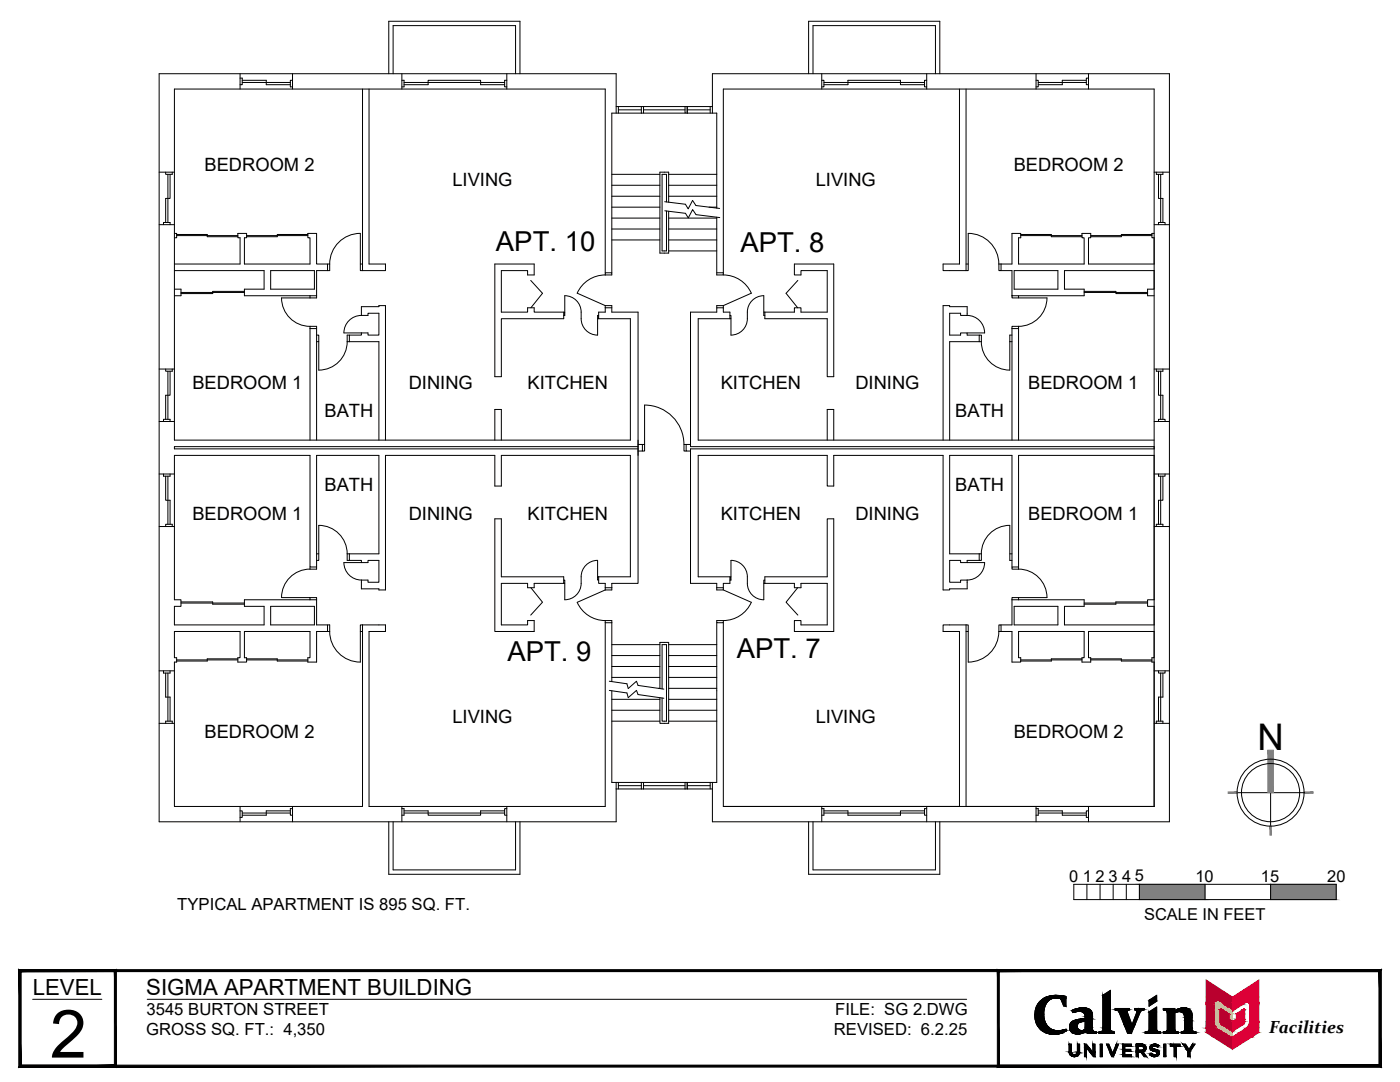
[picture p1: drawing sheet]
<svg xmlns="http://www.w3.org/2000/svg" width="279mm" height="216mm" viewBox="0 0 279 216" stroke-linecap="round" stroke-linejoin="round" font-family="sans-serif">
<defs><g id="words">
<text font-size="13.3" x="10" y="211">2</text>
<text font-size="7.3" x="251" y="149.7">N</text>
<g font-size="5.5">
<text x="99" y="50.1">APT. 10</text>
<text x="147.8" y="50.4">APT. 8</text>
<text x="101.3" y="132">APT. 9</text>
<text x="147" y="131.3">APT. 7</text>
</g>
<g font-size="4.4">
<text x="6.5" y="198.5">LEVEL</text>
<text x="29.2" y="198.5">SIGMA APARTMENT BUILDING</text>
</g>
<g font-size="3.7">
<text x="40.8" y="34.1">BEDROOM 2</text>
<text x="202.3" y="34.1">BEDROOM 2</text>
<text x="90.3" y="37.1">LIVING</text>
<text x="162.8" y="37.1">LIVING</text>
<text x="38.4" y="77.5">BEDROOM 1</text>
<text x="81.6" y="77.5">DINING</text>
<text x="105.3" y="77.5">KITCHEN</text>
<text x="143.8" y="77.5">KITCHEN</text>
<text x="170.7" y="77.5">DINING</text>
<text x="205.2" y="77.5">BEDROOM 1</text>
<text x="64.8" y="83.2">BATH</text>
<text x="190.6" y="83.2">BATH</text>
<text x="64.8" y="98.1">BATH</text>
<text x="190.6" y="98.1">BATH</text>
<text x="38.4" y="103.8">BEDROOM 1</text>
<text x="81.6" y="103.8">DINING</text>
<text x="105.3" y="103.8">KITCHEN</text>
<text x="143.8" y="103.8">KITCHEN</text>
<text x="170.7" y="103.8">DINING</text>
<text x="205.2" y="103.8">BEDROOM 1</text>
<text x="40.8" y="147.2">BEDROOM 2</text>
<text x="90.3" y="144.2">LIVING</text>
<text x="162.8" y="144.2">LIVING</text>
<text x="202.3" y="147.2">BEDROOM 2</text>
</g>
<text font-size="3.5" x="253.3" y="206.2">Facilities</text>
<g font-size="3.3">
<text x="213.4" y="175.9">0</text>
<text x="216.1" y="175.9">1</text>
<text x="218.7" y="175.9">2</text>
<text x="221.3" y="175.9">3</text>
<text x="223.9" y="175.9">4</text>
<text x="226.5" y="175.9">5</text>
<text x="238.6" y="175.9">10</text>
<text x="251.6" y="175.9">15</text>
<text x="264.9" y="175.9">20</text>
<text x="35.4" y="181.6">TYPICAL APARTMENT IS 895 SQ. FT.</text>
<text x="228.3" y="183.6">SCALE IN FEET</text>
<text x="29.2" y="202.5">3545 BURTON STREET</text>
<text x="166.7" y="202.5">FILE: SG 2.DWG</text>
<text x="29.2" y="206.6">GROSS SQ. FT.: 4,350</text>
<text x="166.4" y="206.6">REVISED: 6.2.25</text>
</g>
</g></defs>
<!-- layer: 0 -->
<g fill="none" stroke="#000" stroke-width=".2">
<path d="M246.9 158.2h13.4M253.6 158.2v6.6M214.3 176.5h52.4v3h-52.4zM216.9 176.5v3M219.5 176.5v3M222.2 176.5v3M224.8 176.5v3M227.4 176.5v3M240.5 176.5v3M253.6 176.5v3"/>
<circle cx="253.6" cy="158.2" r="6.7"/>
<circle cx="253.6" cy="158.2" r="5.8"/>
</g>
<g fill="#808080" stroke="#808080" stroke-width=".2">
<path d="M253 149.7v8.5h1.1zM253 149.7h1.1v8.5z"/>
<path d="M260.3 158v.3l1.8-.3zM260.3 158.3l1.8-.3v.3z"/>
<path d="M253.4 164.8l.3 1.8v-1.8zM253.4 164.8l.3 1.8h-.3z"/>
<path d="M245.1 158.3h1.8v-.3zM245.1 158h1.8l-1.8 .3z"/>
<path d="M253.6 176.5l13.1 3v-3zM253.6 176.5l13.1 3h-13.1z"/>
<path d="M227.4 176.5l13.1 3v-3zM227.4 176.5l13.1 3h-13.1z"/>
</g>
<!-- layer: A-WALL-FULL -->
<g fill="none" stroke="#000" stroke-width=".2">
<path d="M47.9 15.6h.4v1.3h-.4M47.9 14.7v3.1M48.3 16h4.8v.9h4.8M48.3 16.5h9.6M58.4 16h-.5v1.3h.5M58.4 14.7v3.1M72.3 17.8v36.2M73.6 17.8v34.9h3.3v1.3h-4.6M77.6 14.7v-10.5h26.2v10.5M78.5 14.7v-9.6h24.4v9.6M80.2 14.7v3.1M80.2 16h.4v1.3h-.4"/>
<path d="M80.6 16.9h4.8v-.9h10.5v.9h4.8M80.6 16.5h20.1M101.1 16h-.4v1.3h.4M101.1 14.7v3.1M161.4 14.7v-10.5h26.2v10.5M162.3 14.7v-9.6h24.4v9.6M164 16h.4v1.3h-.4M164 14.7v3.1M164.4 16.9h4.8v-.9h10.5v.9h4.8M164.4 16.5h20.1M184.9 16h-.4v1.3h.4M184.9 14.7v3.1"/>
<path d="M191.5 17.8v34.9h-3.3v1.3h4.6M192.8 17.8v36.2M206.8 16h.4v1.3h-.4M206.8 14.7v3.1M207.2 16.5h9.6M216.8 16h-4.8v.9h-4.8M217.2 15.6h-.4v1.3h.4M217.2 14.7v3.1M31.8 34.4h3M33.1 34.4v.4h1.3v-.4M33.5 34.8v9.6M33.9 34.8v4.8h-.8v4.8"/>
<path d="M122.1 34.8h9.6M122.1 39.2h9.6M122.1 37h9.6M123 22.6v-7.9h-91.2v149.3h91.2v-7.9M123 21.3h5.4v1.3h-.4M123.4 21.3v1.3M123.4 21.9h4.6M128 22.6h-5.9v31.8M128 21.3v1.3M133.4 34.8h9.6M133.4 39.2h9.6M133.4 37h9.6"/>
<path d="M136.7 21.3h.4v1.3h-.4zM137.1 22.6h5.9v18.9M137.1 21.9h4.6M141.7 21.3v1.3M142.2 21.3h-5.1v1.3M142.2 22.6v-7.9h91.2v149.3h-91.2v-7.9M230.3 34.4h3.1M230.8 34.4v.4h1.3v-.4M231.2 34.8v4.8h.9v4.8M231.6 34.8v9.6M31.8 44.8h3M32.6 44.8v-.4h1.3v.4"/>
<path d="M34.8 46.6h.5v.8h-.5M34.8 52.7h13.1v-5.3h-.4v-.8h1.7v.8h-.4v5.3h13.1v-5.3h-.5v-.8h1.8v6.1h2.2v1.3M34.8 54h17.9v3.7h-3.9v1.3h14.4M34.8 57.7h1.3v1.3h-1.3M35.3 46.8h6.1v.4h6.1M35.3 47h12.2M36.1 58.4h12.7M48.8 58.1h-6.4v.5h-6.3M49.2 47h12.2M54 54h8.7v3.7h-8.7zM61.4 46.8h-6.1v.4h-6.1M61.9 59v.4"/>
<path d="M65.4 52.7h.4M65.8 52.7v1.3h-2.6v5.4h-7a5.7 5.7 0 0 0 5.7 5.7M71.9 46.6a6.1 6.1 0 0 0-6.1 6.1M71.9 46.6v7.4h.4M71.9 52.7h.4M105.9 56l2.4 2.5-2.4 2.9M120.8 54.9a6.1 6.1 0 0 0-5.6 3.6l5.6 2.5M120.8 54.4h1.3v.5h-1.3zM120.8 54.4v-36.6h-86v70h91v-24.2h-6.3M122.1 41.3h9.6M122.1 47.9h9.6M122.1 45.7h9.6"/>
<path d="M122.1 43.5h9.6M132.7 40.2l4.1 .6 .5 .9 .9-1.7 .7 1 4.7 .6M132.7 42.1l4.1 .5 .6 .9 .8-1.7 .7 1 4.7 .6M133 40.3v-5.5h-.9v15.3h.9v-8M133.4 40.3v-5.9h-1.7v16.1h1.7v-8.3M133.4 47.9h9.6M133.4 45.7h9.6M133.4 43.5h9.6M133.4 50.1h9.6M141.5 41.3h1.5M143 43.3v11.6h1.4v-.5h-1.4M144.4 54.9a6.1 6.1 0 0 1 5.5 3.6l-5.5 2.5"/>
<path d="M144.4 54.4v-36.6h85.9v143.1M159.2 56l-2.3 2.5 2.3 2.9M192.8 52.7h.4M193.2 46.6a6.1 6.1 0 0 1 6.1 6.1M193.2 46.6v7.4h-.4M199.8 52.7v1.3h-.5v-1.3h2.7v-6.1h1.7v.8h-.4v5.3h13.1v-5.3h-.5v-.8h1.8v.8h-.5v5.3h13.1M199.8 54h2.2v5M202 59h1.3v.4h-1.3zM202.4 54h8.7v3.7h-8.7zM203.3 59.4h5.6a5.7 5.7 0 0 1-5.6 5.7M203.3 59h13.1v-1.3h-4v-3.7h17.9v3.7h-1.3v1.3h1.3M203.7 46.8h6.1v.4h6.1"/>
<path d="M203.7 47h12.2M216.4 58.1h6.3v.5h6.3M216.4 58.4h12.6M217.7 47h12.2M229.9 46.8h-6.1v.4h-6.1M230.3 46.6h-.4v.8h.4M230.3 44.8h3.1M231.2 44.8v-.4h1.3v.4M31.8 73.6h3M33.1 73.6v.5h1.3v-.5M33.5 74.1v9.6M33.9 74.1v4.8h-.8v4.8"/>
<path d="M61.9 65.1h1.3v22.7M61.9 65.1v22.7M61.9 65.6h1.3M63.2 66.9h.4v1.3h-.4M69.3 68.2a5.7 5.7 0 0 1-5.7 5.7v-5.7M69.3 68.2h6.3v19.6M69.7 66.9h-.4v1.3M72.1 62.9a3.5 3.5 0 0 0-3.5 3.5h4.8v.5h2.2v-4.4h-2.2v.4h-1.3v-1.7h3.5v-.2h1.3v26.8M72.1 66.4v.5h-2.4v1.3M112.5 62.3h-5.9v-.9h-1.3v.9h-5.2v-8.3h5.2v.9h1.3v-2.2h-7.8v22.5h1.3v-11.6h12.4v-1.3h.2v.6h-.2M112.7 62.3v-3.3a3.3 3.3 0 0 1 3.3 3.3 3.8 3.8 0 0 0 1.4 4l1.2 .5 .7 .1v-3.3M120.8 61v1.3h-1.3v1.3h-.2v-.7h.2"/>
<path d="M120.8 61h1.3v1.3h5.2v28.6M120.8 61.4h1.3M144.4 61h-1.4v.4M144.4 61v.4M145.7 63.6v-1.3h-1.3v-.9h-1.4v.9h-5.2v26.8h92.5M145.7 62.9h.2v.7h-.2M145.7 63.6h-6.4v24.2h91M152.4 62.3h6.1v-.9h1.4v.9h5.2v-8.3h-5.2v.9h-1.4v-2.2h7.9v22.5h-1.3v-11.6h-12.5v-1.3M152.6 62.9h-.2v-3.9a3.3 3.3 0 0 0-3.2 3.3 3.8 3.8 0 0 1-1.5 4l-1.2 .5-.6 .1v-3.3M193 62.9a3.5 3.5 0 0 1 3.5 3.5M193 66.4h3.5M195.4 66.9h-2.4v-.5h-1.3v.5h-2.2v-4.4h2.2v.4h1.3v-1.7h-3.5v-.2h-1.3v26.8"/>
<path d="M195.4 68.2v-1.3h.5v1.3h-6.4v19.6M201.5 68.2h.5M202 66.9h-.5v7a5.7 5.7 0 0 1-5.7-5.7M202 65.6h1.3M202 65.6v22.2M203.3 65.1h-1.3v.5M203.3 65.1v22.7M230.3 73.6h3.1M230.8 73.6v.5h1.3v-.5M231.2 74.1v4.8h.9v4.8M231.6 74.1v9.6M31.8 94.6h3"/>
<path d="M31.8 84.1h3M32.6 84.1v-.4h1.3v.4M32.6 94.6v.4h1.3v-.4M33.1 95v4.8h.8v4.8M33.5 95v9.6M98.8 87.8v-6.1h1.3v6.1M127.3 87.8v28.6h-5.2v1.3h-1.3M127.3 88.7h.9v1.3h-.9M127.3 89.1h-92.5v.5h92.5M128.2 88.7h.4v1.3h-.4M136.5 88.7a7.9 7.9 0 0 0-7.9-7.9v7.9M136.9 88.7h-.4v1.3h.4"/>
<path d="M137.8 88.7h-.9v1.3h.9M165.1 87.8v-6.1h1.3v6.1M230.3 89.6h-92.5v26.8h5.2v1.3h1.4v-.4h-1.4M230.3 90.9h-27v22.7M230.3 94.6h3.1M230.3 84.1h3.1M231.2 94.6v.4h1.3v-.4M231.2 84.1v-.4h1.3v.4M231.6 95v9.6M232.1 95v4.8h-.9v4.8M31.8 105.1h3M33.1 105.1v-.5h1.3v.5"/>
<path d="M61.9 113.6a5.7 5.7 0 0 0-5.7 5.6h5.7v.5M61.9 119.2h1.3v5.5h2.2v1.3M61.9 113.1v.5M63.2 113.1h-1.3v-22.2h-27.1v28.8h1.3v1.3h-1.3v3.7h17.9v-3.7h-3.9v-1.3h14.4M63.2 110.5h.4M69.3 110.5a5.7 5.7 0 0 0-5.7-5.7v7h-.4M69.3 110.5h6.3v-19.6h-12.4v22.7h-1.3M69.3 110.5v1.3h.4M69.7 110.5v1.3h2.4v.5M98.8 103.5h1.3v11.6h12.4v1.3h-5.9v.9h-1.3v-.9h-5.2v8.3h5.2v-.9h1.3v2.2h-7.8zM105.9 117.3l2.4 2.9-2.4 2.5M112.5 115.7h.2v.7h-.2"/>
<path d="M119.3 115.1v-3.3a3.3 3.3 0 0 0-3.3 3.3 3.8 3.8 0 0 1-1.5 4l-1.1 .5-.7 .1v-3.3M119.5 115.1h6.3v-24.2h-25.7v6.1h-1.3v-6.1h-21.9v26.8h-1.3v-.2h-3.5v-1.8h1.3v.5h2.2v-4.4h-2.2v.5h-4.8a3.5 3.5 0 0 0 3.5 3.4M119.5 115.1v1.3h1.3v1.3M119.5 115.1h-.2v.6h.2M120.8 117.7l-5.6 2.5a6.1 6.1 0 0 0 5.6 3.6M120.8 117.3h1.3M144.4 117.7l5.5 2.5a6.1 6.1 0 0 1-5.5 3.6M145.7 115.7h.2v-.6h-.2v1.3h-1.3v.9M145.7 115.1h-6.4v-24.2h25.8v6.1h1.3v-6.1h21.8v26.8h1.3v-.2h3.5v-1.8M145.9 115.1v-3.3a3.3 3.3 0 0 1 3.3 3.3 3.8 3.8 0 0 0 1.4 4l1.2 .5 .6 .1v-3.3M152.6 115.7h-.2v.7h.2M152.6 115.1h12.5v-11.6h1.3v22.5h-7.9v-2.2h1.4v.9h5.2v-8.3h-5.2v.9h-1.4v-.9h-5.9z"/>
<path d="M159.2 117.3l-2.3 2.9 2.3 2.5M193 112.3h-1.3v-.5h-2.2v4.4h2.2v-.5h1.3M193 112.3h3.5M195.4 110.5v1.3h.5v-1.3h-6.4v-19.6h12.5v22.2M195.4 111.8h-2.4v.5M195.8 110.5a5.7 5.7 0 0 1 5.7-5.7v7h.5M196.5 112.3a3.5 3.5 0 0 1-3.5 3.4M201.5 110.5h.5M202 119.7v5h-2.2M202 119.7h14.4v1.3h-4v3.7h17.9M203.3 113.6a5.7 5.7 0 0 1 5.6 5.6h-6.9v.5M203.3 113.1h-1.3v.5h1.3"/>
<path d="M203.3 119.2v.5M230.3 119.7h-1.3v1.3h1.3M230.3 105.1h3.1M230.8 105.1v-.5h1.3v.5M31.8 133.9h3M32.6 133.9v.4h1.3v-.4M33.1 134.3v4.8h.8v4.8M33.5 134.3v9.6M35.3 131.7h12.2M36.1 120.1h6.3v.5h6.4M36.1 120.3h12.7M47.5 131.5h-6.1v.4h-6.1"/>
<path d="M49.2 131.5h6.1v.4h6.1M49.2 131.7h12.2M54 121h8.7v3.7h-8.7zM65.4 124.7h.4v1.3h-2.6v6.1h-1.8v-.9h.5v-5.2h-13.1v5.2h.4v.9h-1.7v-.9h.4v-5.2h-13.1v5.2h.5v.9h-.5v28.8h37.5v-36.2M65.8 126a6.1 6.1 0 0 0 6.1 6.1v-6.1M72.3 124.7h-.4v1.3h.4M120.8 123.8v37.1h-47.2v-34.9h3.3v-1.3h-4.6M120.8 123.8h1.3v12.2M120.8 124.3h1.3M121.6 135.9l3.5 .5 .3 1 1.6-1.5 .3 .9 5.2 .7M121.6 137.8l3.5 .5 .3 .9 1.6-1.4 .3 .8 5.2 .7M122.1 139.5h9.6"/>
<path d="M122.1 128.6h9.6M122.1 130.8h9.6M122.1 133h9.6M122.1 135.2h9.6M122.1 137.8v18.3h5.9M131.4 137.4h.3M131.7 137.4v-9.2h1.7v16.1h-1.7v-5.1M132.1 137.5v-8.9h.9v15.3h-.9v-4.6M133.4 139.5h9.6M133.4 137.4h9.6M133.4 128.6h9.6M133.4 130.8h9.6"/>
<path d="M133.4 133h9.6M133.4 135.2h9.6M143 123.8h1.4v.5h-1.4zM143 124.3v31.8h-5.9M144.4 124.3v36.6M192.8 124.7h-4.6v1.3h3.3v34.9h-47.1h85.9M192.8 124.7h.4v1.3h-.4M192.8 124.7v36.2h37.5M199.3 126a6.1 6.1 0 0 1-6.1 6.1v-6.1M199.8 126v-1.3h-.5v1.3h2.7v6.1h1.7v-.9h-.4v-5.2h13.1v5.2h-.5v.9h1.8v-.9h-.5v-5.2h13.1v5.2h-.4v.9h.4M202.4 121h8.7v3.7h-8.7zM203.7 131.7h12.2"/>
<path d="M215.9 131.5h-6.1v.4h-6.1M216.4 120.3h12.6M217.7 131.5h6.1v.4h6.1M217.7 131.7h12.2M229 120.1h-6.3v.5h-6.3M230.3 133.9h3.1M231.2 133.9v.4h1.3v-.4M231.6 134.3v9.6M232.1 134.3v4.8h-.9v4.8M31.8 144.3h3M33.1 144.3v-.4h1.3v.4M122.1 143.9h9.6"/>
<path d="M122.1 141.7h9.6M123.4 156.8h4.6M123.4 156.1v1.3M128 156.1h.4v1.3h-5.4M128 156.1v1.3M133.4 143.9h9.6M133.4 141.7h9.6M136.7 156.1h.4v1.3h-.4zM137.1 156.1v1.3h5.1M137.1 156.8h4.6M141.7 156.1v1.3M230.3 144.3h3.1"/>
<path d="M230.8 144.3v-.4h1.3v.4M47.9 161.8h.4v1.3h-.4M47.9 160.9v3.1M48.3 162.2h9.6M57.9 161.8h-4.8v.9h-4.8M58.4 161.4h-.5v1.3h.5M58.4 160.9v3.1M77.6 164v10.5h26.2v-10.5M78.5 164v9.6h24.4v-9.6M80.2 161.4h.4v1.3h-.4M80.2 160.9v3.1M80.6 161.8h4.8v.9h10.5v-.9h4.8"/>
<path d="M80.6 162.2h20.1M101.1 161.4h-.4v1.3h.4M101.1 160.9v3.1M161.4 164v10.5h26.2v-10.5M162.3 164v9.6h24.4v-9.6M164 161.4h.4v1.3h-.4M164 160.9v3.1M164.4 161.8h4.8v.9h10.5v-.9h4.8M164.4 162.2h20.1M184.9 161.4h-.4v1.3h.4M184.9 160.9v3.1M206.8 161.4h.4v1.3h-.4"/>
<path d="M206.8 160.9v3.1M207.2 162.2h9.6M207.2 161.8h4.8v.9h4.8M217.2 161.8h-.4v1.3h.4M217.2 160.9v3.1"/>
</g>
<!-- layer: A-TITLE -->
<path d="M128.4 21.3h8.3M128.4 21.9h8.3M128.4 22.6h8.3M128.4 156.1h8.3M128.4 156.8h8.3M128.4 157.4h8.3" fill="none" stroke="#000" stroke-width=".2"/>
<!-- layer: A-TITL -->
<g fill="#000" stroke="#000" stroke-width=".2">
<path d="M210.5 198.6h.3zM220.1 198.6l1.5-1v1zM229.3 199.6h1.5v.2zM229.3 199.6l1.5-1v1zM210 206.4h.8zM212.5 205.5h.3zM214.1 202h.2zM214.2 210.8h.5zM214.8 210.4h.5zM214.9 206.3h.5zM216 201.9h1.9zM216 201.1h.4z"/>
<path d="M216.7 206h2.1zM220 205.7h1.7zM220.1 205.6h1.5zM229.2 205.8h1.7zM229.2 205.7h1.7zM230.3 208.4h.4zM230.8 210h.5zM229.3 201.9l1.5-1v1zM234.5 201.7h3.1zM236.2 201.1h.3z"/>
<path d="M207.5 199.9l1.5 .1 .1-.1zM207.5 199.9l1.5 .1h-1.6z"/>
<path d="M207.6 199.8h1.5zM207.5 199.9h1.6z"/>
<path d="M207.7 199.7l1.4 .1 .2-.1zM207.7 199.7l1.4 .1h-1.5z"/>
<path d="M207.8 199.6h1.5zM207.7 199.7h1.6z"/>
<path d="M208 199.5l1.3 .1 .2-.1zM207.8 199.6l.2-.1 1.3 .1z"/>
<path d="M208 199.4h1.6zM208 199.5h1.5z"/>
<path d="M208.1 199.3h1.7zM208 199.4h1.6z"/>
<path d="M208.3 199.2l1.5 .1 .2-.1zM208.1 199.3l.2-.1 1.5 .1z"/>
<path d="M208.3 199.2h1.8zM208.3 199.2h1.7z"/>
<path d="M208.4 199.2h1.9zM208.3 199.2h1.8z"/>
<path d="M208.5 199.1h2zM208.4 199.2h1.9z"/>
<path d="M208.5 199.1h2.3zM208.5 199.1h2.3z"/>
<path d="M208.5 199.1h2.3zM208.5 199.1h2z"/>
<path d="M210.8 199.1h1.9zM210.8 199.1h1.9z"/>
<path d="M210.5 198.6h.8zM210.2 198.6h1.1z"/>
<path d="M210.2 198.6h1.1zM210.2 198.6h1.1z"/>
<path d="M210.2 198.6l1.5 .1zM210 198.7h1.7z"/>
<path d="M210 198.7h1.8zM209.9 198.7h1.9z"/>
<path d="M209.9 198.7h2.3zM209.6 198.7h2.6z"/>
<path d="M209.6 198.7l2.8 .1zM209.5 198.8h2.9z"/>
<path d="M209.5 198.8h3.2zM209.2 198.8h3.5z"/>
<path d="M209.2 198.8l3.5 .1zM209.1 198.9h3.6z"/>
<path d="M209.1 198.9h3.6zM209.1 198.9h3.6z"/>
<path d="M209.1 198.9l3.6 .1zM208.8 199h3.9z"/>
<path d="M208.8 199l3.9 .1v-.1zM208.6 199.1l.2-.1 3.9 .1z"/>
<path d="M208.6 199.1h4.1zM208.5 199.1h4.2z"/>
<path d="M210.8 199.1l1.9 .1zM210.8 199.1l1.9 .1z"/>
<path d="M211.1 199.2h1.6zM211.1 199.2h1.6z"/>
<path d="M211.4 199.2l1.3 .1zM211.4 199.2l1.3 .1z"/>
<path d="M211.7 199.3l1 1.5v-1.5zM211.7 199.3l1 1.5h-.4z"/>
<path d="M220.1 198.6l1.5 6.3v-6.3zM220.1 198.6l1.5 6.3h-1.5z"/>
<path d="M229.3 199.6v.2h1.5zM229.3 199.8h1.5l-1.5 1z"/>
<path d="M3.8 212.9l271.4-.4h-271zM3.8 212.9l271.4-.4 .4 .4zM275.2 193.9v18.6l.4 .4zM275.2 193.9l.4-.4v19.4zM4.2 193.9h271l.4-.4zM3.8 193.5h271.8l-271.4 .4zM3.8 193.5l.4 19v-18.6zM3.8 193.5l.4 19-.4 .4z"/>
<path d="M3.8 212.9l19-.4h-18.6zM3.8 212.9l19-.4 .4 .4zM22.8 193.9v18.6l.4 .4zM22.8 193.9l.4-.4v19.4zM4.2 193.9h18.6l.4-.4zM3.8 193.5h19.4l-19 .4zM3.8 193.5l.4 19v-18.6zM3.8 193.5l.4 19-.4 .4z"/>
<path d="M199.4 212.5l-.4 .4 76.2-.4zM199 212.9l76.2-.4 .4 .4zM275.2 193.9v18.6l.4 .4zM275.2 193.9l.4-.4v19.4zM199.4 193.9h75.8l.4-.4zM199 193.5h76.6l-76.2 .4zM199 193.5l.4 19v-18.6zM199 193.5l.4 19-.4 .4z"/>
<path d="M206.6 201.9l1.7 .2v-.2zM206.6 201.9l1.7 .2h-1.7z"/>
<path d="M206.6 202.1l1.7 .2v-.2zM206.6 202.1l1.7 .2h-1.8z"/>
<path d="M206.5 202.3l1.8 .2v-.2zM206.5 202.3l1.8 .2h-1.8z"/>
<path d="M206.5 202.5l1.8 .1v-.1zM206.5 202.5l1.8 .1h-1.8z"/>
<path d="M206.5 202.6l1.8 .3v-.3zM206.5 202.6l1.8 .3h-1.8z"/>
<path d="M206.5 202.9l1.9 .1-.1-.1zM206.5 202.9l1.9 .1h-1.9z"/>
<path d="M206.6 201.7l1.7 .2v-.2zM206.6 201.7l1.7 .2h-1.7z"/>
<path d="M206.5 203l1.9 .2v-.2zM206.5 203l1.9 .2h-1.8z"/>
<path d="M206.6 201.5l1.7 .2 .1-.2zM206.6 201.5l1.7 .2h-1.7z"/>
<path d="M206.7 201.4h1.7zM206.7 201.4l1.7 .1z"/>
<path d="M206.6 203.2l1.8 .2v-.2zM206.6 203.2l1.8 .2h-1.8z"/>
<path d="M206.6 203.4l1.9 .2-.1-.2zM206.6 203.4l1.9 .2h-1.8z"/>
<path d="M206.7 201.2l1.7 .2v-.2zM206.7 201.2l1.7 .2h-1.7z"/>
<path d="M206.8 201.1h1.6zM206.8 201.1l1.6 .1z"/>
<path d="M206.7 203.6l1.8 .2v-.2zM206.7 203.6l1.8 .2h-1.8z"/>
<path d="M206.8 200.9l1.6 .2 .1-.2zM206.8 200.9l1.6 .2h-1.6z"/>
<path d="M206.7 203.8l1.9 .1-.1-.1zM206.7 203.8l1.9 .1h-1.9z"/>
<path d="M206.9 200.8l1.6 .1v-.1zM206.9 200.8l1.6 .1h-1.7z"/>
<path d="M206.7 203.9l2 .2-.1-.2zM206.7 203.9l2 .2h-1.9z"/>
<path d="M207 200.6l1.5 .2 .1-.2zM207 200.6l1.5 .2h-1.6z"/>
<path d="M207 200.5h1.7zM207 200.5l1.6 .1z"/>
<path d="M206.8 204.1l1.9 .1zM206.8 204.1l1.9 .1z"/>
<path d="M206.8 204.2l2 .1-.1-.1zM206.8 204.2l2 .1h-1.9z"/>
<path d="M207.2 200.3l1.5 .2 .1-.2zM207.2 200.3l1.5 .2h-1.7z"/>
<path d="M206.9 204.3l2 .2-.1-.2zM206.9 204.3l2 .2h-1.9z"/>
<path d="M207.2 200.3h1.6zM207.2 200.3h1.6z"/>
<path d="M207 204.5l1.9 .1zM207 204.5l1.9 .1z"/>
<path d="M207 204.6l2.1 .2-.2-.2zM207 204.6l2.1 .2h-2z"/>
<path d="M207.3 200.1l1.5 .2 .1-.2zM207.3 200.1l1.5 .2h-1.6z"/>
<path d="M207.4 200h1.6zM207.4 200l1.5 .1z"/>
<path d="M207.1 204.8h2zM207.1 204.8h2z"/>
<path d="M207.1 204.8l2.2 .2-.2-.2zM207.1 204.8l2.2 .2h-2z"/>
<path d="M207.3 205l2.1 .1zM207.3 205l2.1 .1z"/>
<path d="M207.4 205.1l2.1 .1zM207.4 205.1l2.1 .1z"/>
<path d="M207.4 205.2l2.4 .1-.3-.1zM207.4 205.2l2.4 .1h-2.2z"/>
<path d="M207.6 205.3h2.2zM207.6 205.3h2.2z"/>
<path d="M207.6 205.3l2.4 .2-.2-.2zM207.6 205.3l2.4 .2h-2.3z"/>
<path d="M210 206.4h.7zM210.1 206.4h.6z"/>
<path d="M207.7 205.5h2.6zM207.7 205.5h2.6z"/>
<path d="M207.8 205.5l2.6 .1zM207.8 205.5l2.6 .1z"/>
<path d="M207.9 205.6h2.7zM207.9 205.6h2.7z"/>
<path d="M207.9 205.6l3 .1zM207.9 205.6l3 .1z"/>
<path d="M208 205.7h3.2zM208 205.7h3.2z"/>
<path d="M209.8 206.3h1.3zM209.8 206.3l1 .1z"/>
<path d="M209.6 206.3h1.6zM209.6 206.3h1.5z"/>
<path d="M209.4 206.3h2zM209.4 206.3h1.8z"/>
<path d="M209.2 206.2h2.4zM209.2 206.2l2.2 .1z"/>
<path d="M209.1 206.2h2.6zM209.1 206.2h2.5z"/>
<path d="M208.8 206.1h3.1zM208.8 206.1l2.9 .1z"/>
<path d="M208.8 206.1h3.2zM208.8 206.1h3.1z"/>
<path d="M208.5 206l3.5 .1 .3-.1zM208.5 206l3.5 .1h-3.2z"/>
<path d="M208.2 205.8l4.1 .2 .3-.2zM208.2 205.8l4.1 .2h-3.8zM208.5 206h3.8zM208.5 206h3.8z"/>
<path d="M208.2 205.8h4.4zM208.2 205.8h4.4z"/>
<path d="M212.5 205.5h.3zM212.2 205.5h.6z"/>
<path d="M212.2 205.5l.6 .1zM212 205.6h.8z"/>
<path d="M212 205.6h.8zM211.6 205.6h1.2z"/>
<path d="M211.6 205.6l1.2 .1zM211.2 205.7h1.6z"/>
<path d="M211.2 205.7h1.6zM211.2 205.7h1.6z"/>
<path d="M208 205.7l4.6 .1 .2-.1zM208 205.7l4.6 .1h-4.4z"/>
<path d="M213.4 208.3l.4 1.6v-1.6zM213.4 208.3l.4 1.6h-.4z"/>
<path d="M213.4 209.9h.4zM213.4 209.9h.4z"/>
<path d="M213.4 209.9l.4 .1zM213.4 209.9l.4 .1z"/>
<path d="M213.4 210l.5 .1zM213.4 210l.5 .1z"/>
<path d="M213.4 210.1h.5zM213.4 210.1h.5z"/>
<path d="M213.4 210.1l.6 .1zM213.4 210.1l.6 .1z"/>
<path d="M213.5 210.2l.5 .1zM213.5 210.2l.5 .1z"/>
<path d="M213.5 210.3h.5zM213.5 210.3h.5z"/>
<path d="M213.5 210.3l.6 .1zM213.5 210.3l.6 .1z"/>
<path d="M213.5 210.4h.7zM213.5 210.4h.7z"/>
<path d="M214.2 210.8h.3zM214.3 210.8h.2z"/>
<path d="M213.6 210.4h.7zM213.6 210.4h.7z"/>
<path d="M213.6 210.4l.8 .1zM213.6 210.4l.8 .1z"/>
<path d="M213.6 210.5h.8zM213.6 210.5h.8z"/>
<path d="M214.1 202h.3zM214.1 202h.2z"/>
<path d="M214 201.9h.7zM214 201.9l.4 .1z"/>
<path d="M214.1 210.8h.6zM214.1 210.8h.6z"/>
<path d="M214 210.8h.9zM214 210.8h.7z"/>
<path d="M214.9 206.3h.4zM215 206.3h.3z"/>
<path d="M213.9 210.7h1zM213.9 210.7l1 .1z"/>
<path d="M213.5 204.7h1.5zM213.5 204.7h1.5z"/>
<path d="M213.5 204.7l1.5 .2v-.2zM213.5 204.7l1.5 .2h-1.5zM213.5 204.9h1.5zM213.5 204.9h1.5z"/>
<path d="M213.5 204.9l1.5 .2v-.2zM213.5 204.9l1.5 .2h-1.5z"/>
<path d="M215 210h.5zM215 210h.5z"/>
<path d="M213.5 204.5l1.5 .2v-.2zM213.5 204.5l1.5 .2h-1.5z"/>
<path d="M213.5 204.5h1.5zM213.5 204.5h1.5z"/>
<path d="M213.8 210.7h1.2zM213.8 210.7h1.1z"/>
<path d="M213.5 205.1h1.6zM213.5 205.1h1.6z"/>
<path d="M213.5 205.1l1.6 .1v-.1zM213.5 205.1l1.6 .1h-1.6z"/>
<path d="M214 201.8h1.1zM214 201.8l.7 .1z"/>
<path d="M213.6 204.4h1.5zM213.6 204.4h1.5z"/>
<path d="M213.6 204.4l1.4 .1 .1-.1zM213.6 204.4l1.4 .1h-1.5z"/>
<path d="M213.7 210.6h1.4zM213.7 210.6l1.3 .1z"/>
<path d="M213.5 205.2l1.6 .1zM213.5 205.2l1.6 .1z"/>
<path d="M213.5 205.3h1.7zM213.5 205.3h1.7z"/>
<path d="M213.6 204.3h1.5zM213.6 204.3l1.5 .1h-1.5z"/>
<path d="M213.6 204.2h1.6zM213.6 204.2l1.5 .1z"/>
<path d="M213.5 205.3l1.7 .1zM213.5 205.3l1.7 .1z"/>
<path d="M213.7 210.5h1.5zM213.7 210.5l1.4 .1z"/>
<path d="M213.7 204.2h1.5zM213.7 204.2h1.5z"/>
<path d="M213.5 205.4h1.8zM213.5 205.4h1.8z"/>
<path d="M213.6 210.5h1.6zM213.6 210.5h1.6z"/>
<path d="M214.5 210.4h.7zM214.4 210.5h.8z"/>
<path d="M213.5 205.4l1.8 .1zM213.5 205.4l1.8 .1z"/>
<path d="M214.7 210.4h.6zM214.5 210.4h.7z"/>
<path d="M213.7 204.1h1.6zM213.7 204.1l1.5 .1z"/>
<path d="M214.7 210.4h.6zM214.7 210.4h.6z"/>
<path d="M213.8 204.1h1.5zM213.8 204.1h1.5z"/>
<path d="M213.6 205.5h1.8zM213.6 205.5h1.8z"/>
<path d="M214.8 210.3h.5zM214.8 210.4h.5zM214.7 210.4h.6z"/>
<path d="M213.8 204h1.6zM213.8 204.1h1.5z"/>
<path d="M213.6 205.5h1.8zM213.6 205.5h1.8z"/>
<path d="M214.9 210.2h.5zM214.9 210.2l.4 .1h-.5z"/>
<path d="M214.9 210.2h.5zM214.9 210.2h.5z"/>
<path d="M214 201.8h1.4zM214 201.8h1.1z"/>
<path d="M215 210.1h.4zM215 210.1l.4 .1z"/>
<path d="M213.6 205.5l1.9 .1zM213.6 205.5l1.9 .1z"/>
<path d="M215 208.3l.5 1.6v-1.6zM215 208.3l.5 1.6h-.5z"/>
<path d="M215 209.9l.5 .1v-.1zM215 209.9l.5 .1h-.5z"/>
<path d="M215 210l.4 .1 .1-.1zM215 210l.4 .1h-.4z"/>
<path d="M214.7 206.3h.8zM214.7 206.3h.7z"/>
<path d="M214.7 206.3h.8zM214.7 206.3h.8z"/>
<path d="M213.6 205.6h2.1zM213.6 205.6h2.1z"/>
<path d="M213.9 204h1.7zM213.9 204h1.5h-1.6z"/>
<path d="M213.9 203.9h1.7zM213.9 203.9l1.7 .1z"/>
<path d="M214.5 206.2h1.2zM214.5 206.2l1 .1z"/>
<path d="M213.9 203.9h1.8zM213.9 203.9h1.7z"/>
<path d="M213.6 205.6h2.2zM213.6 205.6h2.2z"/>
<path d="M213.6 205.6h2.3zM213.6 205.6h2.3z"/>
<path d="M214.4 206.2h1.4zM214.4 206.2h1.3z"/>
<path d="M214.3 206.2h1.6zM214.3 206.2h1.5z"/>
<path d="M214 203.9h1.9zM213.9 203.9h1.8z"/>
<path d="M214.2 206.1h1.8zM214.2 206.1l1.7 .1z"/>
<path d="M214.1 206.1h2zM214.1 206.1h1.9z"/>
<path d="M214 206.1h2.2zM214 206.1h2.1z"/>
<path d="M214 203.8h2.2zM214 203.9h1.9z"/>
<path d="M213.9 206h2.4zM213.9 206h2.4z"/>
<path d="M213.9 206h2.4zM213.9 206l2.3 .1z"/>
<path d="M216 201.1h.5zM215.8 201.1h.7z"/>
<path d="M215.8 201.1h.8zM215.7 201.1h.9z"/>
<path d="M213.8 205.9h2.7zM213.8 205.9l2.5 .1z"/>
<path d="M214 203.8h2.6zM214 203.8h2.2z"/>
<path d="M215.7 201.1l1.1 .1zM215.4 201.2h1.4zM215.4 201.2h1.4zM215.4 201.2h1.4z"/>
<path d="M213.7 205.8h2.9zM213.7 205.8l2.8 .1z"/>
<path d="M215.4 201.2h1.6zM215.2 201.2h1.8z"/>
<path d="M216.4 208.3l1 .8-.6-.8zM216.4 208.3l1 .8h-1z"/>
<path d="M216.4 209.1l.4 1.8v-1.8zM216.4 209.1l.4 1.8h-.4z"/>
<path d="M215.2 201.2h1.8zM215.1 201.2h1.9z"/>
<path d="M215.1 201.2l2.1 .1zM214.9 201.3h2.3z"/>
<path d="M214.9 201.3h2.4zM214.7 201.3h2.6z"/>
<path d="M214.7 201.3l2.7 .1zM214.5 201.4h2.9z"/>
<path d="M216.8 209.1l1.3 .9-.7-.9zM216.8 209.1l1.3 .9h-.5z"/>
<path d="M214.5 201.4l3 .1zM214.3 201.5h3.2z"/>
<path d="M214.3 201.5h3.3zM214.2 201.5h3.4z"/>
<path d="M214.2 201.5l3.5 .1zM214 201.6h3.7z"/>
<path d="M214 201.6h3.7zM214 201.6h3.7z"/>
<path d="M214 201.6l3.8 .2-.1-.2zM214 201.6l3.8 .2h-3.8z"/>
<path d="M214 201.8h3.8zM214 201.8h3.8z"/>
<path d="M215.4 201.8h2.4zM215.4 201.8h2.4z"/>
<path d="M215.6 201.8l2.2 .1zM215.6 201.8l2.2 .1z"/>
<path d="M215.9 201.9h2zM215.9 201.9h2zM216 201.9h1.9z"/>
<path d="M216 201.9l1.9 .1zM216 201.9l1.9 .1z"/>
<path d="M216.2 202l1.7 .1zM216.2 202l1.7 .1z"/>
<path d="M216.3 202.1h1.6zM216.3 202.1h1.6z"/>
<path d="M216.3 202.1l1.7 .1-.1-.1zM216.3 202.1l1.7 .1h-1.6z"/>
<path d="M216.4 202.2h1.6zM216.4 202.2h1.6z"/>
<path d="M216.4 202.2l1.6 .1v-.1zM216.4 202.2l1.6 .1h-1.5z"/>
<path d="M216.5 202.3l1.5 .1zM216.5 202.3l1.5 .1z"/>
<path d="M216.5 205.2l1.5 .2v-.2zM216.5 205.2l1.5 .2h-1.5z"/>
<path d="M216.5 202.4l1.5 .1zM216.5 202.4l1.5 .1z"/>
<path d="M216.5 202.5l1.5 .2v-.2zM216.5 202.5l1.5 .2h-1.5z"/>
<path d="M216.5 205l1.5 .2v-.2zM216.5 205l1.5 .2h-1.5z"/>
<path d="M215.8 203.3l2.2 .1zM215.5 203.4h2.5z"/>
<path d="M215.5 203.4h2.5zM215.2 203.4h2.8z"/>
<path d="M215.2 203.4l2.8 .1zM214.9 203.5h3.1z"/>
<path d="M214.9 203.5h3.1zM214.7 203.5h3.3z"/>
<path d="M214.7 203.5l3.3 .1zM214.4 203.6h3.6z"/>
<path d="M214.4 203.6l3.6 .1v-.1zM214.2 203.7l.2-.1 3.6 .1z"/>
<path d="M214.2 203.7l3.8 .1zM214 203.8h4z"/>
<path d="M214 203.8h4zM214 203.8h4z"/>
<path d="M216.6 203.8l1.4 1.2v-1.2zM216.6 203.8l1.4 1.2h-1.5z"/>
<path d="M216.5 205.4h1.5zM216.5 205.4h1.5z"/>
<path d="M216.5 202.7l1.5 .1zM216.5 202.7l1.5 .1z"/>
<path d="M216.6 202.8l1.4 .1v-.1zM216.6 202.8l1.4 .1h-1.4z"/>
<path d="M216.6 202.9l1.4 .4v-.4zM216.6 202.9l1.4 .4h-1.4z"/>
<path d="M216.6 203.3h1.4zM216.2 203.3h1.8z"/>
<path d="M216.2 203.3h1.8zM215.8 203.3h2.2z"/>
<path d="M216.5 205.4l1.5 .1zM216.5 205.5h1.5z"/>
<path d="M216.5 205.5h1.6zM216.4 205.5h1.7z"/>
<path d="M216.4 205.5l1.7 .1zM216.3 205.6h1.8z"/>
<path d="M216.3 205.6h1.8zM216.2 205.6h1.9z"/>
<path d="M216.2 205.6h1.9zM216.1 205.6h2z"/>
<path d="M216.1 205.6h2zM216 205.6h2.1z"/>
<path d="M216 205.6h2.1zM215.9 205.6h2.2z"/>
<path d="M213.6 205.6h4.5zM213.6 205.6h4.5z"/>
<path d="M213.6 205.6l4.6 .1zM213.6 205.6l4.6 .1z"/>
<path d="M213.7 205.7h4.5zM213.7 205.7h4.5z"/>
<path d="M213.7 205.7h4.5zM213.7 205.7h4.5z"/>
<path d="M213.7 205.7l4.6 .1zM213.7 205.7l4.6 .1z"/>
<path d="M216.6 205.8h1.7zM216.6 205.8h1.7z"/>
<path d="M216.6 205.8h1.8zM216.6 205.8h1.8z"/>
<path d="M216.6 205.8l1.9 .1zM216.6 205.8l1.9 .1z"/>
<path d="M216.7 205.9h1.8zM216.7 205.9h1.8z"/>
<path d="M216.7 205.9h1.9zM216.7 205.9h1.9z"/>
<path d="M218.1 208.3l.4 1.7v-1.7zM218.1 208.3l.4 1.7h-.4z"/>
<path d="M217.6 210l.9 .9v-.9zM217.6 210l.9 .9h-.3z"/>
<path d="M216.7 205.9l2.1 .1zM216.7 205.9l2.1 .1zM216.7 206h2.1z"/>
<path d="M216.7 206h2.1zM216.7 206h2.1z"/>
<path d="M216.8 206l2 .1zM216.8 206l2 .1z"/>
<path d="M217 206.1l1.8 .1zM217 206.1l1.8 .1z"/>
<path d="M217.1 206.2h1.7zM217.1 206.2h1.7z"/>
<path d="M217.3 206.2h1.5zM217.3 206.2h1.5z"/>
<path d="M219.6 208.3l.4 2.6v-2.6zM219.6 208.3l.4 2.6h-.4z"/>
<path d="M220.8 208.3l1.2 1.9-.7-1.9zM220.8 208.3l1.2 1.9h-.4z"/>
<path d="M220.1 204.9l1.5 .2v-.2zM220.1 204.9l1.5 .2h-1.5z"/>
<path d="M220.1 205.1l1.5 .5v-.5zM220.1 205.1l1.5 .5h-1.5zM220.1 205.6h1.5zM220.1 205.6h1.5z"/>
<path d="M220.1 205.6h1.5zM220.1 205.6h1.5zM220.1 205.6h1.5z"/>
<path d="M220.1 205.6l1.5 .1zM220.1 205.6l1.5 .1z"/>
<path d="M220.1 205.7h1.5zM220.1 205.7h1.5z"/>
<path d="M220.1 205.7h1.5zM220.1 205.7h1.5zM220.1 205.7h1.5zM220.1 205.7h1.5z"/>
<path d="M220.1 205.7h1.5zM220.1 205.7h1.5z"/>
<path d="M220 205.7h1.7zM220 205.7h1.7z"/>
<path d="M220 205.7h1.7zM220 205.7h1.7zM220 205.7h1.7z"/>
<path d="M220 205.7h1.7zM220 205.7h1.7zM220 205.7h1.7zM220 205.7h1.7z"/>
<path d="M220 205.7l1.7 .1zM220 205.8h1.7z"/>
<path d="M220 205.8h1.7zM220 205.8h1.7z"/>
<path d="M220 205.8h1.7zM220 205.8h1.7z"/>
<path d="M220 205.8h1.8zM220 205.8h1.8z"/>
<path d="M220 205.8l2.4 .2-.6-.2zM219.3 206l.7-.2 2.4 .2z"/>
<path d="M219.3 206l3.1 .2v-.2zM219.3 206l3.1 .2h-3.1z"/>
<path d="M221.6 210.2l.6 .7 .3-.7zM221.6 210.2l.6 .7h-.3z"/>
<path d="M222.8 208.3l-.3 1.9 .7-1.9zM222.8 208.3l-.3 1.9h-.5z"/>
<path d="M224 208.8l.5 .6v-.6zM224 208.8l.5 .6h-.5z"/>
<path d="M224 209.8l.5 .6v-.6zM224 209.8l.5 .6h-.5z"/>
<path d="M223.1 201.6h1.8zM223.1 201.6h1.8z"/>
<path d="M223.1 201.6l1.8 .1zM223.1 201.6l1.8 .1z"/>
<path d="M223.1 201.7h1.8zM223.1 201.7h1.8z"/>
<path d="M223.2 201.7h1.7zM223.2 201.7h1.7z"/>
<path d="M223.2 201.7l1.7 .1zM223.2 201.7l1.7 .1z"/>
<path d="M223 201.6h1.9zM223 201.6h1.9z"/>
<path d="M223.3 201.8h1.6zM223.3 201.8h1.6z"/>
<path d="M223.3 201.8l1.6 .1zM223.3 201.8l1.6 .1z"/>
<path d="M223.3 201.9l2.6 2.6-1-2.6zM223.3 201.9l2.6 2.6h-1.5z"/>
<path d="M222.5 201.2l2.9 .3v-.3zM222.5 201.2l2.9 .3h-2.9z"/>
<path d="M222.5 201.5l2.4 .1 .5-.1zM222.5 201.5l2.4 .1h-1.9z"/>
<path d="M224 209.4l1.7 .4v-.4zM224 209.4l1.7 .4h-1.7z"/>
<path d="M224 208.3l1.8 .5v-.5zM224 208.3l1.8 .5h-1.8z"/>
<path d="M224 210.4l1.8 .5v-.5zM224 210.4l1.8 .5h-1.8z"/>
<path d="M224.4 204.5l1.4 1.7 .7-1.7zM224.4 204.5l1.4 1.7h-.8z"/>
<path d="M226.7 208.8l.5 .8v-.8zM226.7 208.8l.5 .8h-.5z"/>
<path d="M226.7 210l.5 .9v-.9zM226.7 210l.5 .9h-.5z"/>
<path d="M226.9 201.9l-.4 2.6 1.1-2.6zM226.9 201.9l-.4 2.6h-.6z"/>
<path d="M226.9 201.8h.7zM226.9 201.8l.7 .1z"/>
<path d="M227 201.8h.6zM227 201.8h.6z"/>
<path d="M227 201.7h.7zM227 201.7l.6 .1z"/>
<path d="M227 201.7h.7zM227 201.7h.7z"/>
<path d="M227 201.7h.8zM227 201.7h.7z"/>
<path d="M227 201.6h.8zM227 201.6l.8 .1z"/>
<path d="M227 201.6h.8zM227 201.6h.8z"/>
<path d="M226.7 208.3l1.3 .1zM226.7 208.3l1.3 .1z"/>
<path d="M226.7 208.4h1.5zM226.7 208.4h1.5z"/>
<path d="M226.7 209.9l1.5 .1zM226.7 209.9l1.5 .1z"/>
<path d="M226.7 208.4l1.6 .1zM226.7 208.4l1.6 .1z"/>
<path d="M227.7 210l1.1 .9-.6-.9zM227.7 210l1.1 .9h-.5z"/>
<path d="M226.7 209.8h1.6zM226.7 209.8l1.5 .1z"/>
<path d="M226.7 208.5l1.7 .1zM226.7 208.5l1.7 .1z"/>
<path d="M226.4 201.2l2 .3v-.3zM226.4 201.2l2 .3h-2z"/>
<path d="M226.4 201.5l1.4 .1 .6-.1zM226.4 201.5l1.4 .1z"/>
<path d="M226.7 209.8h1.7zM226.7 209.8h1.6z"/>
<path d="M226.7 208.6l1.8 .1zM226.7 208.6l1.8 .1h-1.8z"/>
<path d="M226.7 209.6l1.7 .2 .1-.2zM226.7 209.6l1.7 .2h-1.7z"/>
<path d="M226.7 208.7l1.9 .1-.1-.1zM226.7 208.7l1.9 .1h-1.9z"/>
<path d="M226.7 209.6h1.9zM226.7 209.6h1.8z"/>
<path d="M228 209.6h.6zM227.9 209.6h.7z"/>
<path d="M227.9 209.6h.7zM227.2 209.6h1.4z"/>
<path d="M228 209.5h.6zM228 209.6h.6z"/>
<path d="M227.9 208.8h.7zM227.9 208.8h.7z"/>
<path d="M228.1 209.5h.5zM228 209.5h.6z"/>
<path d="M228 208.8h.6zM228 208.8h.6z"/>
<path d="M228 208.8h.6zM228 208.8h.6z"/>
<path d="M228.1 209.5h.5zM228.1 209.5h.5z"/>
<path d="M228.1 208.8l.6 .1zM228.1 208.8l.6 .1z"/>
<path d="M228.2 209.4h.4zM228.2 209.4l.4 .1z"/>
<path d="M228.1 208.9h.6zM228.1 208.9h.6z"/>
<path d="M228.2 209.4h.5zM228.2 209.4h.5z"/>
<path d="M228.2 209.4h.5zM228.2 209.4h.4z"/>
<path d="M228.2 208.9h.5zM228.2 208.9h.5z"/>
<path d="M228.2 208.9l.5 .1zM228.2 208.9l.5 .1z"/>
<path d="M228.2 209l.5 .1zM228.2 209l.5 .1z"/>
<path d="M228.2 209.3h.5zM228.2 209.3l.5 .1z"/>
<path d="M228.3 209.1h.4zM228.3 209.1h.4z"/>
<path d="M228.3 209.1h.4zM228.3 209.1h.4z"/>
<path d="M228.3 209.1l.4 .1zM228.3 209.1l.4 .1z"/>
<path d="M228.3 209.2h.4zM228.3 209.2h.4z"/>
<path d="M228.3 209.2h.4zM228.3 209.2l.4 .1z"/>
<path d="M229.7 210.2l.2 .1zM229.7 210.2l.2 .1h-.3z"/>
<path d="M229.6 210.3l.5 .1zM229.6 210.3l.5 .1h-.6z"/>
<path d="M229.5 208.9l.5 .1zM229.5 208.9l.5 .1z"/>
<path d="M229.5 209h.5zM229.5 209h.5z"/>
<path d="M229.5 209l.5 .1zM229.5 209l.5 .1z"/>
<path d="M229.5 209.1h.5zM229.5 209.1h.5z"/>
<path d="M229.5 209.1h.5zM229.5 209.1h.5z"/>
<path d="M229.5 209.1h.5zM229.5 209.1h.5z"/>
<path d="M229.5 208.9h.5zM229.5 208.9h.5z"/>
<path d="M229.5 209.1l.5 .1zM229.5 209.1l.5 .1z"/>
<path d="M229.6 208.9h.4zM229.6 208.9h.4z"/>
<path d="M229.6 208.9h.4zM229.6 208.9h.4z"/>
<path d="M229.5 209.2h.6zM229.5 209.2h.6z"/>
<path d="M229.5 209.2h.6zM229.5 209.2h.6z"/>
<path d="M229.5 210.4h.8zM229.5 210.4h.8zM229.5 210.4h.8zM229.5 210.4h.8z"/>
<path d="M229.6 208.8h.5zM229.6 208.8l.4 .1z"/>
<path d="M229.6 209.2l.5 .1zM229.6 209.2l.5 .1z"/>
<path d="M229.6 208.8h.5zM229.6 208.8h.5z"/>
<path d="M229.6 209.3h.6zM229.6 209.3h.6z"/>
<path d="M229.6 208.8h.6zM229.6 208.8h.6z"/>
<path d="M229.6 208.8h.6zM229.6 208.8h.5z"/>
<path d="M229.6 209.3h.6zM229.6 209.3h.6z"/>
<path d="M229.6 208.7h.6zM229.6 208.7l.6 .1z"/>
<path d="M229.6 209.3h.7zM229.6 209.3h.7z"/>
<path d="M229.5 210.4l.9 .1zM229.5 210.4l.9 .1z"/>
<path d="M229.6 209.3h.9zM229.6 209.3h.9z"/>
<path d="M229.6 208.7h.8zM229.6 208.7h.6z"/>
<path d="M229.5 210.5h1zM229.5 210.5h1z"/>
<path d="M230.4 208.3l.3 .1zM230.3 208.4h.4zM230.3 208.4h.4z"/>
<path d="M229.6 209.3l1.1 .1zM229.6 209.3l1.1 .1z"/>
<path d="M230.2 210.8h.4zM230.2 210.8h.4z"/>
<path d="M230.2 210.8h.4zM230.2 210.8l.2 .1z"/>
<path d="M230.3 208.4h.6zM230 208.4h.9z"/>
<path d="M229.6 209.4h1.1zM229.6 209.4h1.1z"/>
<path d="M229.6 209.4l1.3 .1zM229.6 209.4l1.3 .1z"/>
<path d="M230 210.8h.8zM230 210.8h.6z"/>
<path d="M230 210.8h.8zM230 210.8h.8z"/>
<path d="M229.3 201.9l1.5 3.7v-3.7zM229.3 201.9l1.5 3.7h-1.5z"/>
<path d="M229.3 205.6h1.5zM229.3 205.6h1.5z"/>
<path d="M229.3 205.6h1.5zM229.3 205.6h1.5z"/>
<path d="M229.3 205.6h1.5zM229.3 205.6h1.5z"/>
<path d="M229.3 205.6h1.6zM229.3 205.6h1.6z"/>
<path d="M229.3 205.6l1.6 .1zM229.3 205.6l1.6 .1z"/>
<path d="M229.3 205.7h1.6zM229.3 205.7h1.6z"/>
<path d="M229.3 205.7h1.6zM229.3 205.7h1.6z"/>
<path d="M229.3 205.7h1.6zM229.3 205.7h1.6z"/>
<path d="M229.3 205.7h1.6zM229.3 205.7h1.6zM229.3 205.7h1.6zM229.3 205.7h1.6z"/>
<path d="M229.3 205.7h1.6zM229.3 205.7h1.6zM229.2 205.7h1.7z"/>
<path d="M230 208.4h.9zM230 208.4h.9z"/>
<path d="M230 208.4l1.1 .1zM229.9 208.5h1.2z"/>
<path d="M229.2 205.7l1.7 .1zM229.2 205.7l1.7 .1zM229.2 205.8h1.7z"/>
<path d="M229.2 205.8h1.8zM229.2 205.8h1.8z"/>
<path d="M229.7 209.5h1.3zM229.7 209.5h1.3z"/>
<path d="M229.8 210.7h1.1zM229.8 210.7h1.2z"/>
<path d="M229.8 210.7h1.1zM229.8 210.7l1 .1z"/>
<path d="M229.7 209.5l1.4 .1zM229.7 209.5l1.4 .1z"/>
<path d="M229.2 205.8h1.8zM229.2 205.8h1.8z"/>
<path d="M229.2 205.8l2.4 .2-.6-.2zM228.5 206l.7-.2 2.4 .2z"/>
<path d="M230.9 208.9l.1 .1zM230.9 208.9h.2z"/>
<path d="M229.8 209.6h1.3zM229.8 209.6h1.3z"/>
<path d="M229.9 208.5h1.2zM229.8 208.5h1.3z"/>
<path d="M229.8 209.6h1.4zM229.8 209.6h1.4z"/>
<path d="M229.8 208.5l1.4 .1zM229.7 208.6h1.5z"/>
<path d="M229.6 210.6l1.4 .1 .1-.1zM229.6 210.6l1.4 .1h-1.2z"/>
<path d="M230.7 208.8h.5zM230.7 208.8l.4 .1z"/>
<path d="M229.9 209.6h1.3zM229.9 209.6h1.3z"/>
<path d="M230 209.6l1.2 .1zM230 209.6l1.2 .1z"/>
<path d="M230.6 208.8h.6zM230.6 208.8h.6z"/>
<path d="M230 209.7h1.2zM230 209.7h1.2z"/>
<path d="M230.4 208.7h.8zM230.4 208.7h.8z"/>
<path d="M230.5 208.7h.7zM230.5 208.7l.7 .1z"/>
<path d="M229.7 208.6h1.6zM229.7 208.6h1.6z"/>
<path d="M229.5 210.5l1.6 .1 .1-.1zM229.5 210.5l1.6 .1zM229.6 210.6h1.5zM229.6 210.6h1.5z"/>
<path d="M230.6 210.5h.6zM230.5 210.5h.7z"/>
<path d="M229.7 208.7h1.5zM229.7 208.7h1.5h-1.6z"/>
<path d="M230.3 209.7l1 .1zM230.3 209.7l1 .1z"/>
<path d="M230.4 209.8h.9zM230.4 209.8h.9z"/>
<path d="M230.7 210.4h.6zM230.6 210.5h.6z"/>
<path d="M229.7 208.6h1.6zM229.7 208.7h1.5z"/>
<path d="M230.7 210.4h.6zM230.7 210.4h.6z"/>
<path d="M230.7 210.4h.6zM230.7 210.4h.6z"/>
<path d="M230.8 210.4h.5zM230.7 210.4h.6z"/>
<path d="M230.7 209.8l.6 .1zM230.7 209.8l.6 .1z"/>
<path d="M230.7 209.9h.6zM230.7 209.9h.6z"/>
<path d="M230.8 210.3h.5zM230.8 210.3l.5 .1z"/>
<path d="M230.7 209.9h.6zM230.7 209.9h.6z"/>
<path d="M230.8 210.3h.5zM230.8 210.3h.5z"/>
<path d="M230.8 209.9l.5 .1zM230.8 209.9l.5 .1zM230.8 210h.5z"/>
<path d="M230.9 210.3h.4zM230.9 210.3h.4z"/>
<path d="M230.8 210h.6zM230.8 210h.6z"/>
<path d="M230.9 210.2h.4zM230.9 210.2l.4 .1z"/>
<path d="M230.9 210l.5 .1zM230.9 210l.5 .1z"/>
<path d="M230.9 210.1h.5zM230.9 210.1h.5z"/>
<path d="M230.9 210.1l.5 .1zM230.9 210.1l.5 .1z"/>
<path d="M230.9 210.2h.5zM230.9 210.2h.5z"/>
<path d="M230.9 210.2h.5zM230.9 210.2h.4z"/>
<path d="M230.9 210.1h.5zM230.9 210.1h.5z"/>
<path d="M228.5 206l3.1 .2v-.2zM228.5 206l3.1 .2h-3.1z"/>
<path d="M232.3 208.3l.4 2.6v-2.6zM232.3 208.3l.4 2.6h-.4z"/>
<path d="M232.2 201.2l2.3 .3v-.3zM232.2 201.2l2.3 .3h-2.3z"/>
<path d="M232.2 201.5l2.3 .2v-.2zM232.2 201.5l2.3 .2h-1.7z"/>
<path d="M232.8 201.7h1.7zM232.8 201.7h1.7z"/>
<path d="M232.9 201.7h1.6zM232.9 201.7h1.6z"/>
<path d="M232.9 201.7h1.6zM232.9 201.7h1.6z"/>
<path d="M232.9 202.1l1.6 3.5v-3.5zM232.9 202.1l1.6 3.5h-1.6z"/>
<path d="M232.9 205.6h1.6zM232.9 205.6h1.6z"/>
<path d="M232.9 205.6h1.6zM232.9 205.6h1.6z"/>
<path d="M232.9 205.6h1.6zM232.9 205.6h1.6z"/>
<path d="M232.9 205.6l1.6 .1zM232.9 205.6l1.6 .1z"/>
<path d="M232.9 205.7h1.6zM232.9 205.7h1.6z"/>
<path d="M232.9 205.7h1.6zM232.9 205.7h1.6z"/>
<path d="M232.9 205.7h1.6zM232.9 205.7h1.6z"/>
<path d="M232.9 205.7h1.6zM232.9 205.7h1.6z"/>
<path d="M232.9 205.7h1.6zM232.9 205.7h1.6zM232.9 205.7h1.6zM232.9 205.7h1.6z"/>
<path d="M232.9 205.7l1.6 .1zM232.9 205.8h1.6z"/>
<path d="M232.9 205.8h1.6zM232.9 205.8h1.6z"/>
<path d="M232.9 205.8h1.6zM232.8 205.8h1.7z"/>
<path d="M232.8 205.8h1.8zM232.8 205.8h1.8z"/>
<path d="M232.8 205.8h1.8zM232.8 205.8h1.8z"/>
<path d="M232.8 205.8h1.8zM232.8 205.8h1.8z"/>
<path d="M232.8 205.8l2.4 .2-.6-.2zM232.2 206l.6-.2 2.4 .2z"/>
<path d="M232.9 202l1.6 .1 .2-.1zM232.9 202l1.6 .1h-1.6z"/>
<path d="M234.3 208.8l.5 2.1v-2.1zM234.3 208.8l.5 2.1h-.5z"/>
<path d="M232.9 201.9h2zM232.9 201.9l1.8 .1z"/>
<path d="M232.9 201.9h2.3zM232.9 201.9h2z"/>
<path d="M232.2 206l3 .2v-.2zM232.2 206l3 .2h-3z"/>
<path d="M232.9 201.8h2.5zM232.9 201.8l2.3 .1z"/>
<path d="M233.6 208.3l1.9 .5v-.5zM233.6 208.3l1.9 .5h-1.9z"/>
<path d="M236.2 201.1h.4zM235.9 201.1h.7z"/>
<path d="M236.1 208.3l1.2 1.1-.7-1.1zM236.1 208.3l1.2 1.1h-.5z"/>
<path d="M235.9 201.1h.8zM235.9 201.1h.8z"/>
<path d="M235.9 201.1l1 .1zM235.6 201.2h1.3z"/>
<path d="M235.6 201.2h1.3zM235.6 201.2h1.3z"/>
<path d="M235.6 201.2l1.5 .1zM235.3 201.3h1.8z"/>
<path d="M235.3 201.3h1.8zM235.3 201.3h1.8z"/>
<path d="M235.3 201.3l2 .1zM235 201.4l.3-.1 2 .1z"/>
<path d="M235 201.4h2.3zM235 201.4h2.3z"/>
<path d="M235 201.4l2.5 .1-.2-.1zM234.7 201.5l.3-.1 2.5 .1z"/>
<path d="M234.7 201.5h2.8zM234.7 201.5h2.8z"/>
<path d="M234.7 201.5l2.9 .2-.1-.2zM234.5 201.7l.2-.2 2.9 .2zM234.5 201.7h3.1z"/>
<path d="M237 209.8l.5 1.1v-1.1zM237 209.8l.5 1.1h-.5z"/>
<path d="M234.5 201.7h3.1zM234.5 201.7h3.1z"/>
<path d="M232.9 201.7h4.7zM232.9 201.7h4.7z"/>
<path d="M232.9 201.7h4.7zM232.9 201.7h4.7z"/>
<path d="M232.9 201.7l4.8 .1zM232.9 201.7l4.8 .1z"/>
<path d="M232.9 201.8h4.8zM232.9 201.8h4.8z"/>
<path d="M232.9 201.8h4.8zM232.9 201.8h4.8z"/>
<path d="M232.9 201.8h4.8zM232.9 201.8h4.8z"/>
<path d="M235.4 201.8l2.3 .1zM235.4 201.8l2.3 .1z"/>
<path d="M235.6 201.9h2.1zM235.6 201.9h2.1z"/>
<path d="M235.6 201.9h2.1zM235.6 201.9h2.1z"/>
<path d="M235.7 201.9h2zM235.7 201.9h2z"/>
<path d="M235.7 201.9h2zM235.7 201.9h2z"/>
<path d="M235.8 201.9l2 .1zM235.8 201.9l2 .1z"/>
<path d="M235.9 202h1.9zM235.9 202h1.9z"/>
<path d="M236.8 209.4l.7 .4 .3-.4zM236.8 209.4l.7 .4h-.5z"/>
<path d="M236 202l1.8 .1zM236 202l1.8 .1z"/>
<path d="M236.1 202.1h1.7zM236.1 202.1h1.7z"/>
<path d="M236.1 202.1h1.7zM236.1 202.1h1.7z"/>
<path d="M236.1 202.1l1.7 .1zM236.1 202.1l1.7 .1z"/>
<path d="M236.2 202.2l1.7 .1zM236.2 202.2l1.7 .1z"/>
<path d="M236.3 202.3l1.6 .1zM236.3 202.3l1.6 .1z"/>
<path d="M236.3 202.4h1.6zM236.3 202.4h1.6z"/>
<path d="M236.3 202.4l1.6 .1v-.1zM236.3 202.4l1.6 .1h-1.6z"/>
<path d="M236.3 202.5l1.6 .1v-.1zM236.3 202.5l1.6 .1h-1.5z"/>
<path d="M236.4 202.6l1.5 .2v-.2zM236.4 202.6l1.5 .2h-1.5z"/>
<path d="M236.4 202.8l1.5 .3v-.3zM236.4 202.8l1.5 .3h-1.5z"/>
<path d="M236.4 203.1l1.5 .6v-.6zM236.4 203.1l1.5 .6h-1.5z"/>
<path d="M236.4 203.7l1.5 1.4v-1.4zM236.4 203.7l1.5 1.4h-1.5z"/>
<path d="M236.4 205.1l1.5 .2v-.2zM236.4 205.1l1.5 .2h-1.5z"/>
<path d="M236.4 205.3l1.5 .3v-.3zM236.4 205.3l1.5 .3h-1.5z"/>
<path d="M236.4 205.6h1.5zM236.4 205.6h1.5z"/>
<path d="M236.4 205.6l1.5 .1zM236.4 205.6l1.5 .1zM236.4 205.7h1.5zM236.4 205.7h1.5z"/>
<path d="M236.4 205.7h1.5zM236.4 205.7h1.5z"/>
<path d="M236.4 205.7h1.6zM236.4 205.7h1.6z"/>
<path d="M236.4 205.7h1.6zM236.4 205.7h1.6z"/>
<path d="M236.4 205.7h1.6zM236.4 205.7h1.6zM236.4 205.7h1.6zM236.4 205.7h1.6z"/>
<path d="M236.4 205.7h1.6zM236.4 205.7h1.6zM236.4 205.7h1.6zM236.4 205.7h1.6z"/>
<path d="M236.4 205.7l1.6 .1zM236.3 205.8h1.7z"/>
<path d="M236.3 205.8h1.7zM236.3 205.8h1.7z"/>
<path d="M236.3 205.8h1.8zM236.3 205.8h1.8z"/>
<path d="M236.3 205.8h1.8zM236.3 205.8h1.8z"/>
<path d="M236.3 205.8h1.9zM236.3 205.8h1.9z"/>
<path d="M236.3 205.8l2.4 .2-.5-.2zM235.7 206l.6-.2 2.4 .2z"/>
<path d="M238 208.3l-.2 1.1 .7-1.1zM238 208.3l-.2 1.1h-.5z"/>
<path d="M235.7 206l3 .2v-.2zM235.7 206l3 .2h-3z"/>
</g>
<g fill="none" stroke="#000" stroke-width=".2">
<path d="M6.5 199.4h13.8M29.4 199.4h163.5M209.7 199.3a3.8 3.8 0 0 0-1 4.9 2.6 2.6 0 0 0 2.5 1.5M209.9 198.7l-1.6 .5-1.1 1.1M210.8 198.6l1.9 .2v2h-.4l-.6-1.5M210.8 198.6l-.9 .1M211.7 199.3h.1M211.7 199.3l-1.1-.2-.9 .2M229.3 199.6l1.5-1v1.2l-1.5 1zM206.5 202.6a3.7 3.7 0 0 0 4.6 3.7M207.2 200.3a4 4 0 0 0-.7 2.3M211.2 205.7l1.6-.3v.3l-.8 .4-.9 .2"/>
<path d="M213.4 208.3h.4v1.6a.6 .6 0 0 0 .6 .5 .6 .6 0 0 0 .6-.5v-1.6h.5v1.7a1.06 1.06 0 0 1-1.1 .9 1.06 1.06 0 0 1-1-1zM213.5 204.5l.1 1 .6 .6M214.7 203.5l-.2 .1a1.43 1.43 0 0 0-1 .9M215.5 205.6h.4M215.5 205.6a.93 .93 0 0 1-.5-1.2 .93 .93 0 0 1 1.1-.6h.5l-.1 1.6-.6 .2M216.4 208.3h.4l1.3 1.7v-1.7h.4v2.6h-.3l-1.4-1.8v1.8h-.4zM218 205.2v.2M218 202.4a1.84 1.84 0 0 0-2.4-1.3l-1.6 .5 .1 .4 .9-.2a1.18 1.18 0 0 1 1.2 .3 1.18 1.18 0 0 1 .4 1.2l-1.9 .2M218 202.4v2.8M218 205.4a.73 .73 0 0 0 .8 .5v.3h-1.3l-.5-.1-.4-.3a2.22 2.22 0 0 1-2.4 .3M219.6 208.3h.4v2.6h-.4zM220.1 205.6l-.2 .2"/>
<path d="M220.1 205.6v-7l1.5-1v8l.8 .4v.2h-3.1v-.2l.7-.2M220.8 208.3h.5l.7 1.9 .8-1.9h.4l-1 2.6h-.3zM223.2 201.8l.1 .1M224 208.3h1.8v.5h-1.3v.6h1.2v.4h-1.2v.6h1.3v.5h-1.8zM226.7 208.3h1.2a.8 .8 0 0 1 .8 .7 .8 .8 0 0 1-.5 .9l.6 1h-.5l-.6-.9h-.5v.9h-.5zM227.6 201.8l-1.8 4.4h-.8l-1.7-4.3M227.8 201.6l-.2 .2M227.8 201.6l.6-.1v-.3h-2v.3l.6 .1-1.1 2.9-1-2.9 .5-.1v-.3h-2.9v.3l.8 .3M227.9 208.8a.4 .4 0 0 1 .4 .4 .4 .4 0 0 1-.4 .4h-.7v-.8h.7M229.3 201.9l1.5-1v4.7l.2 .2 .6 .2v.2h-3.1v-.2l.8-.4zM229.7 210.1l.6 .3h.4M230.7 209.8l.2 .3-.2 .3"/>
<path d="M231 209a.68 .68 0 0 0-1 0l.1 .2a1.29 1.29 0 0 1 1.3 .9 1.07 1.07 0 0 1-.9 .7 1.07 1.07 0 0 1-1-.4l.2-.2M231 209l.3-.4a1.02 1.02 0 0 0-1.8 .5 1.32 1.32 0 0 0 1.2 .8M232.3 208.3h.4v2.6h-.4zM233.6 208.3h1.9v.5h-.7v2.1h-.5v-2.1h-.7zM234.5 202.1v3.6l.7 .3v.2h-3v-.2l.6-.2M234.5 201.7v-.5h-2.3v.3l.6 .2 .1 .1v3.8l-.1 .2M235.4 201.8l-.9 .3M235.4 201.8a.98 .98 0 0 1 1 1.3v2.5M236.1 208.3h.5l.7 1.1 .7-1.1h.5l-1 1.5v1.1h-.5v-1.1zM236.9 201.2a2.93 2.93 0 0 0-2.4 .5M236.9 201.2a1.45 1.45 0 0 1 1 1.4v3M237.9 205.6l.2 .2 .6 .2v.2h-3v-.2l.7-.4"/>
</g>
<g fill="#b8002e" stroke="#b8002e" stroke-width=".2">
<path d="M240.7 195.5l5.3 3.5h-5.3z"/>
<path d="M243.3 200h2.7v.4z"/>
<path d="M240.7 206h3.9l1.4 .9z"/>
<path d="M243.6 201.4h.2z"/>
<path d="M243.8 204.4l2.2 .1z"/>
<path d="M240.7 199l5.3 1v-1zM240.7 199l5.3 1h-5.3z"/>
<path d="M243.1 200h2.9zM243.1 200h2.9z"/>
<path d="M240.7 200h2.3zM240.7 200h2.4z"/>
<path d="M243.1 200h2.9zM243.1 200h2.9z"/>
<path d="M240.7 200h2.3zM240.7 200h2.2z"/>
<path d="M243.2 200h2.8zM243.2 200h2.8z"/>
<path d="M240.7 200h2.2zM240.7 200h2.1z"/>
<path d="M240.7 200h2.1zM240.7 200l2.1 .1z"/>
<path d="M240.7 200.1h2.1zM240.7 200.1h2z"/>
<path d="M240.7 200.1h2zM240.7 200.1l1.9 .1z"/>
<path d="M240.7 200.2h1.9zM240.7 200.2l1.9 .1z"/>
<path d="M240.7 200.3h1.9zM240.7 200.3l1.9 .1z"/>
<path d="M243.3 200l.6 .4h2.1zM243.9 200.4h2.1v1.4z"/>
<path d="M240.7 200.4h1.9zM240.7 200.4h1.9z"/>
<path d="M240.7 200.4l1.9 3.4v-3.4zM240.7 200.4l1.9 3.4h-1.9z"/>
<path d="M240.7 203.8l1.9 .3v-.3zM240.7 203.8l1.9 .3h-1.9z"/>
<path d="M240.7 204.1l1.9 .2v-.2zM240.7 204.1l1.9 .2h-1.9z"/>
<path d="M240.7 204.3l2 .2-.1-.2zM240.7 204.3l2 .2h-2z"/>
<path d="M240.7 204.5l2.1 .2-.1-.2zM240.7 204.5l2.1 .2h-2.1z"/>
<path d="M240.7 204.7l2.3 .2-.2-.2zM240.7 204.7l2.3 .2h-2.3z"/>
<path d="M240.7 204.9l2.4 .2-.1-.2zM240.7 204.9l2.4 .2h-2.4z"/>
<path d="M240.7 205.1l2.6 .1-.2-.1zM240.7 205.1l2.6 .1h-2.6z"/>
<path d="M240.7 205.2l3.9 .8-1.3-.8zM240.7 205.2l3.9 .8h-3.9z"/>
<path d="M240.7 206l1.4 .9h3.9zM242.1 206.9h3.9v2.5z"/>
<path d="M243.6 201.4h.2zM243.6 201.4h.2z"/>
<path d="M243.6 201.4h.2zM243.6 201.4h.2zM243.6 201.4h.2zM243.6 201.4h.2z"/>
<path d="M243.6 201.4h.2zM243.6 201.4h.2z"/>
<path d="M243.6 201.4h.3zM243.6 201.4h.3z"/>
<path d="M243.6 201.4l.3 .1zM243.6 201.4l.3 .1z"/>
<path d="M243.5 201.5h.5zM243.5 201.5h.5z"/>
<path d="M243.5 201.5h.5zM243.5 201.5h.5z"/>
<path d="M243.5 201.5l.6 .1zM243.5 201.5l.6 .1z"/>
<path d="M243.5 201.6l1.7 .7-1.1-.7zM243.5 201.6l1.7 .7h-1.7z"/>
<path d="M243.5 202.3l1.7 1.1v-1.1zM243.5 202.3l1.7 1.1h-1.7z"/>
<path d="M243.5 203.4l2.5 .4-.8-.4zM243.5 203.4l2.5 .4h-2.5z"/>
<path d="M243.5 203.8l2.5 .1zM243.5 203.8l2.5 .1z"/>
<path d="M243.5 203.9l2.5 .1v-.1zM243.5 203.9l2.5 .1h-2.5z"/>
<path d="M243.5 204l2.5 .1v-.1zM243.5 204l2.5 .1h-2.4z"/>
<path d="M243.6 204.1l2.4 .1v-.1zM243.6 204.1l2.4 .1h-2.4z"/>
<path d="M243.6 204.2l2.4 .1v-.1zM243.6 204.2l2.4 .1h-2.3z"/>
<path d="M243.7 204.3l2.3 .1zM243.7 204.3l2.3 .1z"/>
<path d="M243.8 204.4l2.2 .1zM243.9 204.5h2.1v1.3z"/>
</g>
<g fill="#ffbf00" stroke="#ffbf00" stroke-width=".2">
<path d="M243 200h.1z"/>
<path d="M245.2 202.3h.8v1.1z"/>
<path d="M243.3 205.2h1.7l1 .6z"/>
<path d="M243 200h.2zM243 200h.2z"/>
<path d="M243 200h.2zM242.9 200h.3z"/>
<path d="M242.9 200h.4zM242.9 200h.4z"/>
<path d="M242.9 200h.4zM242.8 200h.5z"/>
<path d="M242.8 200l.6 .1zM242.8 200.1h.6z"/>
<path d="M242.8 200.1h.6zM242.7 200.1h.7z"/>
<path d="M242.7 200.1l.9 .1zM242.7 200.1l.9 .1z"/>
<path d="M242.6 200.2l1.1 .1zM242.6 200.2l1.1 .1z"/>
<path d="M242.6 200.3l1.2 .1zM242.6 200.3l1.2 .1z"/>
<path d="M242.6 200.4h1.3zM242.6 200.4h1.3z"/>
<path d="M242.6 200.4l2.8 1-1.5-1zM242.6 200.4l2.8 1h-2.8z"/>
<path d="M243.7 201.4h1.7zM243.7 201.4h1.7z"/>
<path d="M242.6 201.4h1.1zM242.6 201.4h1.1zM242.6 201.4h1.1zM242.6 201.4h1.1z"/>
<path d="M243.7 201.4h1.7zM243.7 201.4h1.7z"/>
<path d="M242.6 201.4h1zM242.6 201.4h1.1z"/>
<path d="M243.8 201.4h1.6zM243.8 201.4h1.6z"/>
<path d="M242.6 201.4h1zM242.6 201.4h1z"/>
<path d="M242.6 201.4h1zM242.6 201.4h1z"/>
<path d="M242.6 201.4h1zM242.6 201.4h1z"/>
<path d="M242.6 201.4h1zM242.6 201.4l.9 .1z"/>
<path d="M242.6 201.5h.9zM242.6 201.5h.9z"/>
<path d="M242.6 201.5h.9zM242.6 201.5h.9z"/>
<path d="M242.6 201.5l.9 .1zM242.6 201.5l.9 .1z"/>
<path d="M243.8 201.4l2.2 .4-.6-.4zM243.8 201.4l2.2 .4h-1.6z"/>
<path d="M244.4 201.8l1.6 .5v-.5zM244.4 201.8l1.6 .5h-.8z"/>
<path d="M245.2 202.3v1.1h.8zM245.2 203.4h.8v.4z"/>
<path d="M242.6 201.6l.9 2.2v-2.2zM242.6 201.6l.9 2.2h-.9z"/>
<path d="M242.6 203.8l.9 .1zM242.6 203.8l.9 .1z"/>
<path d="M242.6 203.9l.9 .1v-.1zM242.6 203.9l.9 .1h-.9z"/>
<path d="M242.6 204l1 .1zM242.6 204l1 .1z"/>
<path d="M242.6 204.1h1zM242.6 204.1h1z"/>
<path d="M242.6 204.1l1 .1v-.1zM242.6 204.1l1 .1h-1z"/>
<path d="M242.6 204.2l1.1 .1zM242.6 204.2l1.1 .1z"/>
<path d="M242.6 204.3h1.1zM242.6 204.3h1.1z"/>
<path d="M242.7 204.3l1.1 .1zM242.7 204.3l1.1 .1z"/>
<path d="M242.7 204.4l1.2 .1zM242.7 204.4l1.2 .1z"/>
<path d="M242.7 204.5h1.2zM242.7 204.5h1.2z"/>
<path d="M242.7 204.5l1.5 .2-.3-.2zM242.7 204.5l1.5 .2h-1.4z"/>
<path d="M242.8 204.7l1.7 .2-.3-.2zM242.8 204.7l1.7 .2h-1.5z"/>
<path d="M243 204.9l1.8 .2-.3-.2zM243 204.9l1.8 .2h-1.7z"/>
<path d="M243.1 205.1l1.9 .1-.2-.1zM243.1 205.1l1.9 .1h-1.7z"/>
<path d="M243.3 205.2l1 .6h1.7zM244.3 205.8h1.7v1.1z"/>
</g>
<g fill="#dd0037" stroke="#dd0037" stroke-width=".2">
<path d="M246 199l5.2-3.5v3.5z"/>
<path d="M246 200.4h2l-2 1.4z"/>
<path d="M247.3 206h3.9l-1.3 .9z"/>
<path d="M248.2 201.4h.1z"/>
<path d="M246 204.4h2.2z"/>
<path d="M246 199l5.2 1v-1zM246 199l5.2 1h-5.2z"/>
<path d="M248.9 200h2.3zM248.9 200h2.3z"/>
<path d="M246 200h2.9zM246 200h2.8z"/>
<path d="M248.9 200h2.3zM248.9 200h2.3z"/>
<path d="M246 200h2.8zM246 200h2.7z"/>
<path d="M249 200h2.2zM249 200h2.2z"/>
<path d="M249.1 200l2.1 .1zM249.1 200l2.1 .1z"/>
<path d="M249.2 200.1h2zM249.2 200.1h2z"/>
<path d="M249.2 200.1l2 .1zM249.2 200.1l2 .1z"/>
<path d="M249.3 200.2l1.9 .1zM249.3 200.2l1.9 .1z"/>
<path d="M249.3 200.3l1.9 .1zM249.3 200.3l1.9 .1z"/>
<path d="M249.4 200.4h1.8zM249.4 200.4h1.8z"/>
<path d="M246 200l2 .4 .7-.4zM246 200l2 .4h-2z"/>
<path d="M249.4 200.4l1.8 3.4v-3.4zM249.4 200.4l1.8 3.4h-1.8z"/>
<path d="M249.4 203.8l1.8 .3v-.3zM249.4 203.8l1.8 .3h-1.8z"/>
<path d="M249.4 204.1l1.8 .2v-.2zM249.4 204.1l1.8 .2h-1.9z"/>
<path d="M249.3 204.3l1.9 .2v-.2zM249.3 204.3l1.9 .2h-2z"/>
<path d="M249.2 204.5l2 .2v-.2zM249.2 204.5l2 .2h-2.1z"/>
<path d="M249.1 204.7l2.1 .2v-.2zM249.1 204.7l2.1 .2h-2.2z"/>
<path d="M249 204.9l2.2 .2v-.2zM248.8 205.1l.2-.2 2.2 .2z"/>
<path d="M248.8 205.1l2.4 .1v-.1zM248.6 205.2l.2-.1 2.4 .1z"/>
<path d="M248.6 205.2l2.6 .8v-.8zM247.3 206l1.3-.8 2.6 .8z"/>
<path d="M246 206.9h3.9l-2.6-.9zM246 206.9h3.9l-3.9 2.5z"/>
<path d="M248.2 201.4h.1zM248.2 201.4h.1z"/>
<path d="M248.2 201.4h.1zM248.1 201.4h.2zM248.1 201.4h.2zM248.1 201.4h.2z"/>
<path d="M248.1 201.4h.3zM248.1 201.4h.3z"/>
<path d="M248.1 201.4h.3zM248.1 201.4h.3z"/>
<path d="M248.1 201.4l.3 .1zM248 201.5h.4z"/>
<path d="M248 201.5h.4zM248 201.5h.4z"/>
<path d="M248 201.5h.4zM247.9 201.5h.5z"/>
<path d="M247.9 201.5l.5 .1zM247.9 201.6h.5z"/>
<path d="M247.9 201.6l.5 .7v-.7zM246.7 202.3l1.2-.7 .5 .7z"/>
<path d="M246.7 202.3l1.7 1.1v-1.1zM246.7 202.3l1.7 1.1h-1.7z"/>
<path d="M246.7 203.4l1.7 .4v-.4zM246 203.8l.7-.4 1.7 .4z"/>
<path d="M246 203.8l2.4 .1zM246 203.8l2.4 .1z"/>
<path d="M246 203.9l2.4 .1v-.1zM246 203.9l2.4 .1h-2.4z"/>
<path d="M246 204l2.4 .1v-.1zM246 204l2.4 .1h-2.4z"/>
<path d="M246 204.1l2.3 .1 .1-.1zM246 204.1l2.3 .1h-2.3z"/>
<path d="M246 204.2l2.3 .1v-.1zM246 204.2l2.3 .1h-2.3z"/>
<path d="M246 204.3h2.3zM246 204.3l2.2 .1z"/>
<path d="M246 204.4l2.1 .1zM246 204.5h2.1l-2.1 1.3z"/>
</g>
<use href="#words"/>
</svg>
